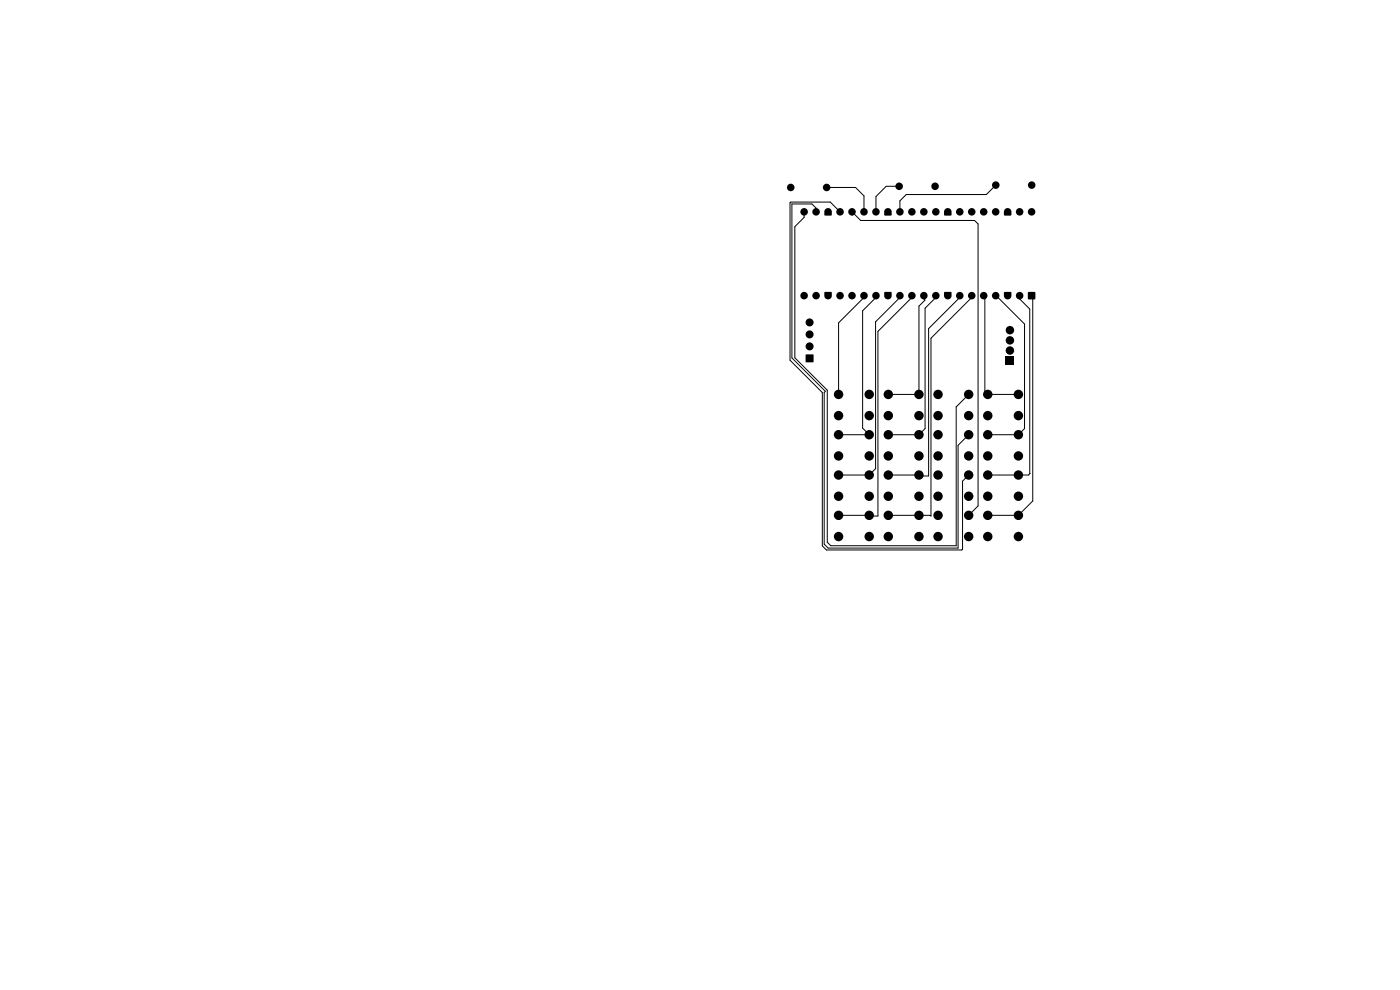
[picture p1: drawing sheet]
<svg xmlns="http://www.w3.org/2000/svg" width="297mm" height="210mm" viewBox="0 0 297 210" stroke-linecap="round" stroke-linejoin="round" font-family="sans-serif">
<g fill="#000">
<path d="M175.2 44.3a.8 .8 0 0 1 .8-.1 .8 .8 0 0 1 .5 .7l-.1 .8h-1.4l-.1-.8zM187.9 44.3a.8 .8 0 0 1 .8-.1 .8 .8 0 0 1 .5 .7l-.1 .8h-1.4l-.1-.8zM200.6 44.3a.8 .8 0 0 1 .8-.1 .8 .8 0 0 1 .5 .7l-.1 .8h-1.4l-.1-.8zM213.3 44.3a.8 .8 0 0 1 .8-.1 .8 .8 0 0 1 .5 .7l-.1 .8h-1.4l-.1-.8zM170.9 75.2h1.7v1.6h-1.7zM174.9 62h1.5l.1 .7a.8 .8 0 0 1-.8 .8 .8 .8 0 0 1-.8-.8zM187.6 62h1.5l.1 .7a.8 .8 0 0 1-.8 .8 .8 .8 0 0 1-.8-.8zM200.3 62h1.5l.1 .7a.8 .8 0 0 1-.8 .8 .8 .8 0 0 1-.8-.8zM213 62h1.5l.1 .7a.8 .8 0 0 1-.8 .8 .8 .8 0 0 1-.8-.8zM213.3 75.6h1.9v1.8h-1.9zM218.1 62h1.5v1.5h-1.5z"/>
<circle cx="167.7" cy="39.8" r=".8"/>
<circle cx="175.4" cy="39.8" r=".8"/>
<circle cx="190.8" cy="39.5" r=".8"/>
<circle cx="198.4" cy="39.5" r=".8"/>
<circle cx="211.2" cy="39.3" r=".8"/>
<circle cx="218.9" cy="39.3" r=".8"/>
<circle cx="170.6" cy="44.9" r=".8"/>
<circle cx="173.1" cy="44.9" r=".8"/>
<circle cx="178.2" cy="44.9" r=".8"/>
<circle cx="180.7" cy="44.9" r=".8"/>
<circle cx="183.3" cy="44.9" r=".8"/>
<circle cx="185.8" cy="44.9" r=".8"/>
<circle cx="190.9" cy="44.9" r=".8"/>
<circle cx="193.4" cy="44.9" r=".8"/>
<circle cx="196" cy="44.9" r=".8"/>
<circle cx="198.5" cy="44.9" r=".8"/>
<circle cx="203.6" cy="44.9" r=".8"/>
<circle cx="206.1" cy="44.9" r=".8"/>
<circle cx="208.7" cy="44.9" r=".8"/>
<circle cx="211.2" cy="44.9" r=".8"/>
<circle cx="216.3" cy="44.9" r=".8"/>
<circle cx="218.8" cy="44.9" r=".8"/>
<circle cx="170.6" cy="62.7" r=".8"/>
<circle cx="171.8" cy="73.5" r=".85"/>
<circle cx="171.8" cy="68.4" r=".85"/>
<circle cx="171.8" cy="70.9" r=".85"/>
<circle cx="173.1" cy="62.7" r=".8"/>
<circle cx="178.2" cy="62.7" r=".8"/>
<circle cx="180.7" cy="62.7" r=".8"/>
<circle cx="183.3" cy="62.7" r=".8"/>
<circle cx="185.8" cy="62.7" r=".8"/>
<circle cx="190.9" cy="62.7" r=".8"/>
<circle cx="193.4" cy="62.7" r=".8"/>
<circle cx="196" cy="62.7" r=".8"/>
<circle cx="198.5" cy="62.7" r=".8"/>
<circle cx="203.6" cy="62.7" r=".8"/>
<circle cx="206.1" cy="62.7" r=".8"/>
<circle cx="208.7" cy="62.7" r=".8"/>
<circle cx="211.2" cy="62.7" r=".8"/>
<circle cx="214.2" cy="74.4" r=".9"/>
<circle cx="214.2" cy="70" r=".9"/>
<circle cx="214.2" cy="72.2" r=".9"/>
<circle cx="216.3" cy="62.7" r=".8"/>
<circle cx="177.9" cy="92.2" r="1"/>
<circle cx="177.9" cy="96.7" r="1"/>
<circle cx="177.9" cy="83.7" r="1"/>
<circle cx="177.9" cy="88.2" r="1"/>
<circle cx="184.4" cy="92.2" r="1"/>
<circle cx="184.4" cy="96.7" r="1"/>
<circle cx="184.4" cy="83.7" r="1"/>
<circle cx="184.4" cy="88.2" r="1"/>
<circle cx="188.4" cy="92.2" r="1"/>
<circle cx="188.4" cy="83.7" r="1"/>
<circle cx="188.4" cy="96.7" r="1"/>
<circle cx="188.4" cy="88.2" r="1"/>
<circle cx="194.9" cy="92.2" r="1"/>
<circle cx="194.9" cy="83.7" r="1"/>
<circle cx="194.9" cy="96.7" r="1"/>
<circle cx="195" cy="88.2" r="1"/>
<circle cx="199" cy="92.2" r="1"/>
<circle cx="199" cy="83.7" r="1"/>
<circle cx="199" cy="96.7" r="1"/>
<circle cx="199" cy="88.2" r="1"/>
<circle cx="205.5" cy="92.2" r="1"/>
<circle cx="205.5" cy="83.7" r="1"/>
<circle cx="205.5" cy="96.7" r="1"/>
<circle cx="205.5" cy="88.2" r="1"/>
<circle cx="209.5" cy="92.2" r="1"/>
<circle cx="209.5" cy="96.7" r="1"/>
<circle cx="209.5" cy="83.7" r="1"/>
<circle cx="209.5" cy="88.2" r="1"/>
<circle cx="216.1" cy="92.2" r="1"/>
<circle cx="216.1" cy="96.7" r="1"/>
<circle cx="216.1" cy="83.7" r="1"/>
<circle cx="216.1" cy="88.2" r="1"/>
<circle cx="177.9" cy="105.3" r="1"/>
<circle cx="177.9" cy="109.3" r="1"/>
<circle cx="177.9" cy="113.8" r="1"/>
<circle cx="177.9" cy="100.8" r="1"/>
<circle cx="184.4" cy="105.3" r="1"/>
<circle cx="184.4" cy="109.3" r="1"/>
<circle cx="184.4" cy="100.8" r="1"/>
<circle cx="184.4" cy="113.8" r="1"/>
<circle cx="188.4" cy="105.3" r="1"/>
<circle cx="188.4" cy="109.3" r="1"/>
<circle cx="188.4" cy="113.8" r="1"/>
<circle cx="188.4" cy="100.8" r="1"/>
<circle cx="194.9" cy="105.3" r="1"/>
<circle cx="194.9" cy="109.3" r="1"/>
<circle cx="195" cy="113.8" r="1"/>
<circle cx="195" cy="100.8" r="1"/>
<circle cx="199" cy="105.3" r="1"/>
<circle cx="199" cy="109.3" r="1"/>
<circle cx="199" cy="100.8" r="1"/>
<circle cx="199" cy="113.8" r="1"/>
<circle cx="205.5" cy="105.3" r="1"/>
<circle cx="205.5" cy="109.3" r="1"/>
<circle cx="205.5" cy="113.8" r="1"/>
<circle cx="205.5" cy="100.8" r="1"/>
<circle cx="209.5" cy="105.3" r="1"/>
<circle cx="209.5" cy="109.3" r="1"/>
<circle cx="209.5" cy="113.8" r="1"/>
<circle cx="209.5" cy="100.8" r="1"/>
<circle cx="216.1" cy="105.3" r="1"/>
<circle cx="216.1" cy="109.3" r="1"/>
<circle cx="216.1" cy="100.8" r="1"/>
<circle cx="216.1" cy="113.8" r="1"/>
</g>
<g fill="none" stroke="#000" stroke-width=".21">
<path d="M175.4 39.8h6.1l1.8 1.8v3.3M190.7 39.5h-2.7l-2.2 2.2v3.2M211.2 39.3l-2 2h-17l-1.3 1.3v2.3M170.6 44.9v1.2l-2 2v27.8l6.9 6.9v32.2l.8 .8h26.5v-29.5l2.7-2.6M173.1 44.9v-.8l-.9-.8h-4.2v32.6l7.1 7.1-.2 .3v32.1l.8 .9h27.6v-21.8l2.2-2.3M178.2 44.9l-2.1-2h-8.4l-.1 .1v33.4l6.8 6.9v32.5l.9 .9h28.8l.1-.2v-14.4l1.3-1.3M180.7 45.6v-.7l1.9 1.9h24.2l.7 .7v59.8l-2 2M183.5 62.9l-5.6 5.6v15.2M186.1 62.9l-3.1 3v24.9l1.4 1.4h-6.5M191.2 62.9l-5.5 5.4v31.1l-1.3 1.4h-6.5M193.7 62.9l-7.4 7.4v39.2h-1.8l-.1-.2h-6.5M196 62.7v.7l.2 .3-1.3 1.2v18.8h-6.5"/>
<path d="M198.8 62.9l-2.5 2.5v25.5l-1.4 1.3h-6.5M203.9 62.9l-6.9 6.8v31.3h-1.8l-.3-.2h-6.5M206.4 62.9l-8.9 8.9v37.7l-.2-.2h-8.9M208.9 62.9v20.2l.6 .6h6.5M211.5 62.9l5.8 5.8v22.2l-1.3 1.3h-6.5M216.3 62.7v.7l2.2 2.2v34.9l-.3 .3h-8.7M219.1 62.9v43.4l-3.1 3h-6.5M216.3 96.5l-.3 .2"/>
</g>
</svg>
